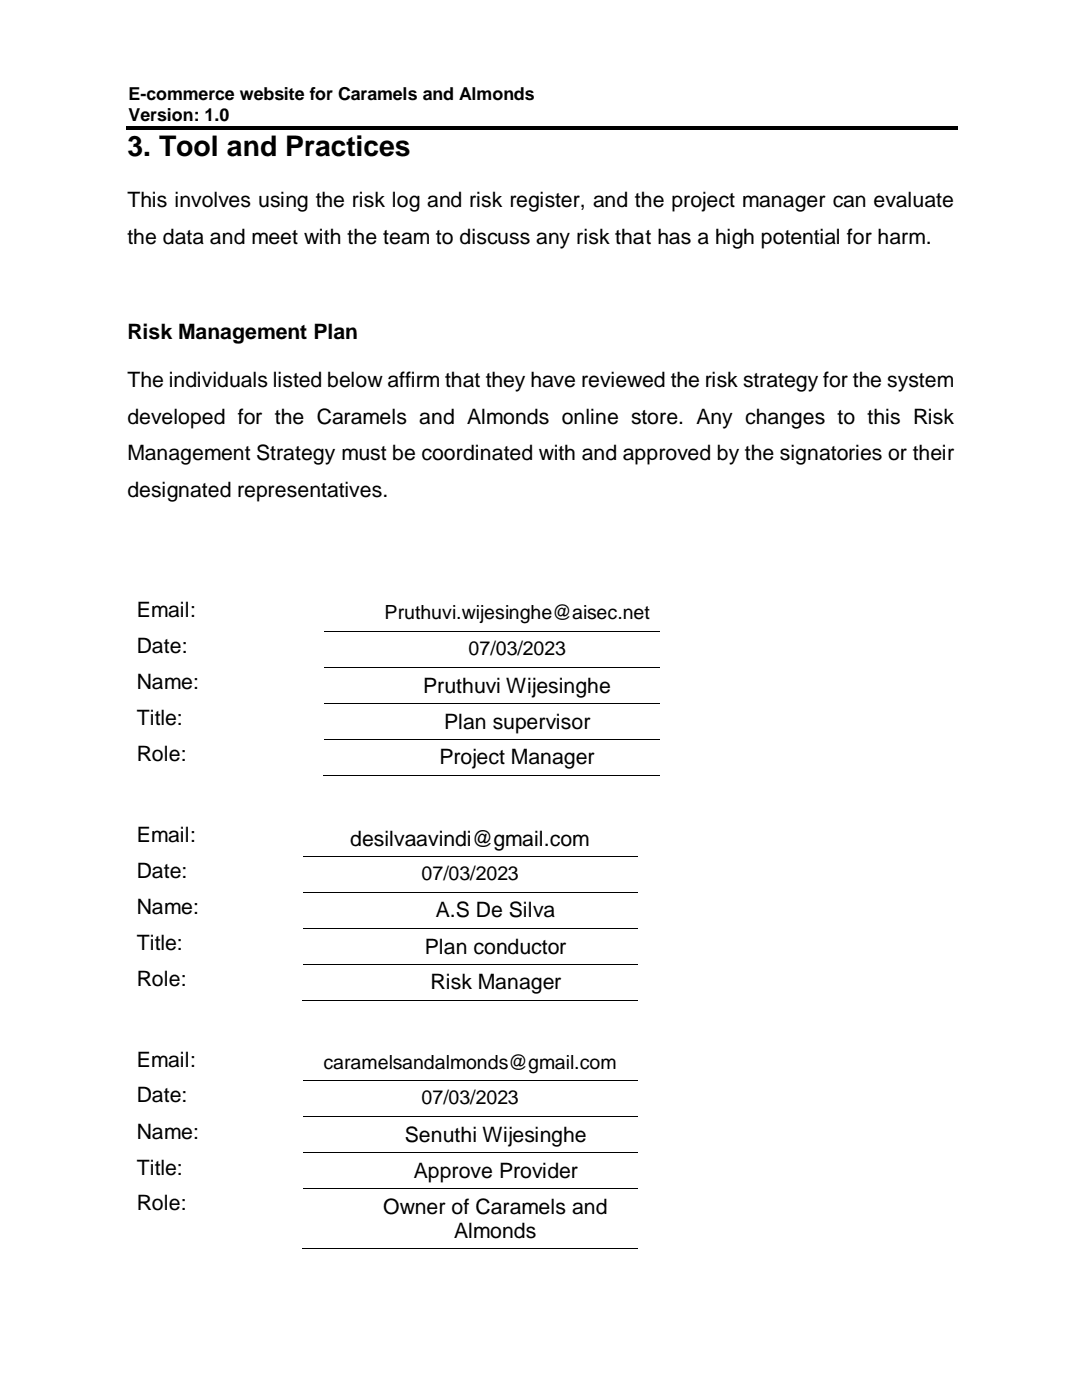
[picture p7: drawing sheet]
<svg xmlns="http://www.w3.org/2000/svg" width="216mm" height="279mm" viewBox="0 0 216 279" stroke-linecap="round" stroke-linejoin="round" font-family="sans-serif">
<defs><g id="words">
<text font-size="5.7" x="25.4" y="31.1">3. Tool and Practices</text>
<g font-size="4.2">
<text x="25.4" y="41.3">This involves using the risk log and risk register, and the project manager can evaluate</text>
<text x="25.4" y="48.7">the data and meet with the team to discuss any risk that has a high potential for harm.</text>
<text x="25.4" y="67.7">Risk Management Plan</text>
<text x="25.4" y="77.2">The individuals listed below affirm that they have reviewed the risk strategy for the system</text>
<text x="25.4" y="84.5">developed for the Caramels and Almonds online store. Any changes to this Risk</text>
<text x="25.4" y="91.8">Management Strategy must be coordinated with and approved by the signatories or their</text>
<text x="25.4" y="99.2">designated representatives.</text>
<text x="27.3" y="123.2">Email:</text>
<text x="27.3" y="130.3">Date:</text>
<text x="27.3" y="137.5">Name:</text>
<text x="84.4" y="138.2">Pruthuvi Wijesinghe</text>
<text x="27.3" y="144.7">Title:</text>
<text x="88.6" y="145.4">Plan supervisor</text>
<text x="27.3" y="151.8">Role:</text>
<text x="87.7" y="152.5">Project Manager</text>
<text x="27.3" y="168.1">Email:</text>
<text x="69.9" y="168.8">desilvaavindi@gmail.com</text>
<text x="27.3" y="175.3">Date:</text>
<text x="27.3" y="182.4">Name:</text>
<text x="87" y="183.1">A.S De Silva</text>
<text x="27.3" y="189.6">Title:</text>
<text x="84.8" y="190.3">Plan conductor</text>
<text x="27.3" y="196.7">Role:</text>
<text x="85.9" y="197.4">Risk Manager</text>
<text x="27.3" y="212.9">Email:</text>
<text x="27.3" y="220">Date:</text>
<text x="27.3" y="227.2">Name:</text>
<text x="80.8" y="227.9">Senuthi Wijesinghe</text>
<text x="27.3" y="234.4">Title:</text>
<text x="82.6" y="235.1">Approve Provider</text>
<text x="27.3" y="241.5">Role:</text>
<text x="76.5" y="242.2">Owner of Caramels and</text>
<text x="90.6" y="247">Almonds</text>
</g>
<g font-size="3.9">
<text x="76.7" y="123.6">Pruthuvi.wijesinghe@aisec.net</text>
<text x="93.5" y="130.7">07/03/2023</text>
<text x="84.1" y="175.6">07/03/2023</text>
<text x="64.5" y="213.3">caramelsandalmonds@gmail.com</text>
<text x="84.1" y="220.4">07/03/2023</text>
</g>
<g font-size="3.6">
<text x="25.7" y="19.9">E-commerce website for Caramels and Almonds</text>
<text x="25.7" y="24.1">Version: 1.0</text>
</g>
</g></defs>
<path d="M25.2 25.2h165.9v.8h-165.9z" fill-rule="evenodd" fill="#000"/>
<g fill="none" stroke="#000" stroke-width=".2">
<path d="M64.7 126h66.9M64.7 133.2h66.9M64.5 154.7h67.1M64.7 140.3h66.9M64.7 147.5h66.9M60.6 171h66.6M60.6 178.1h66.6M60.3 199.6h66.9M60.6 185.3h66.6M60.6 192.4h66.6M60.6 215.7h66.6M60.6 222.9h66.6"/>
<path d="M60.6 230h66.6M60.6 237.2h66.6M60.3 249.2h66.9"/>
</g>
<use href="#words"/>
</svg>
